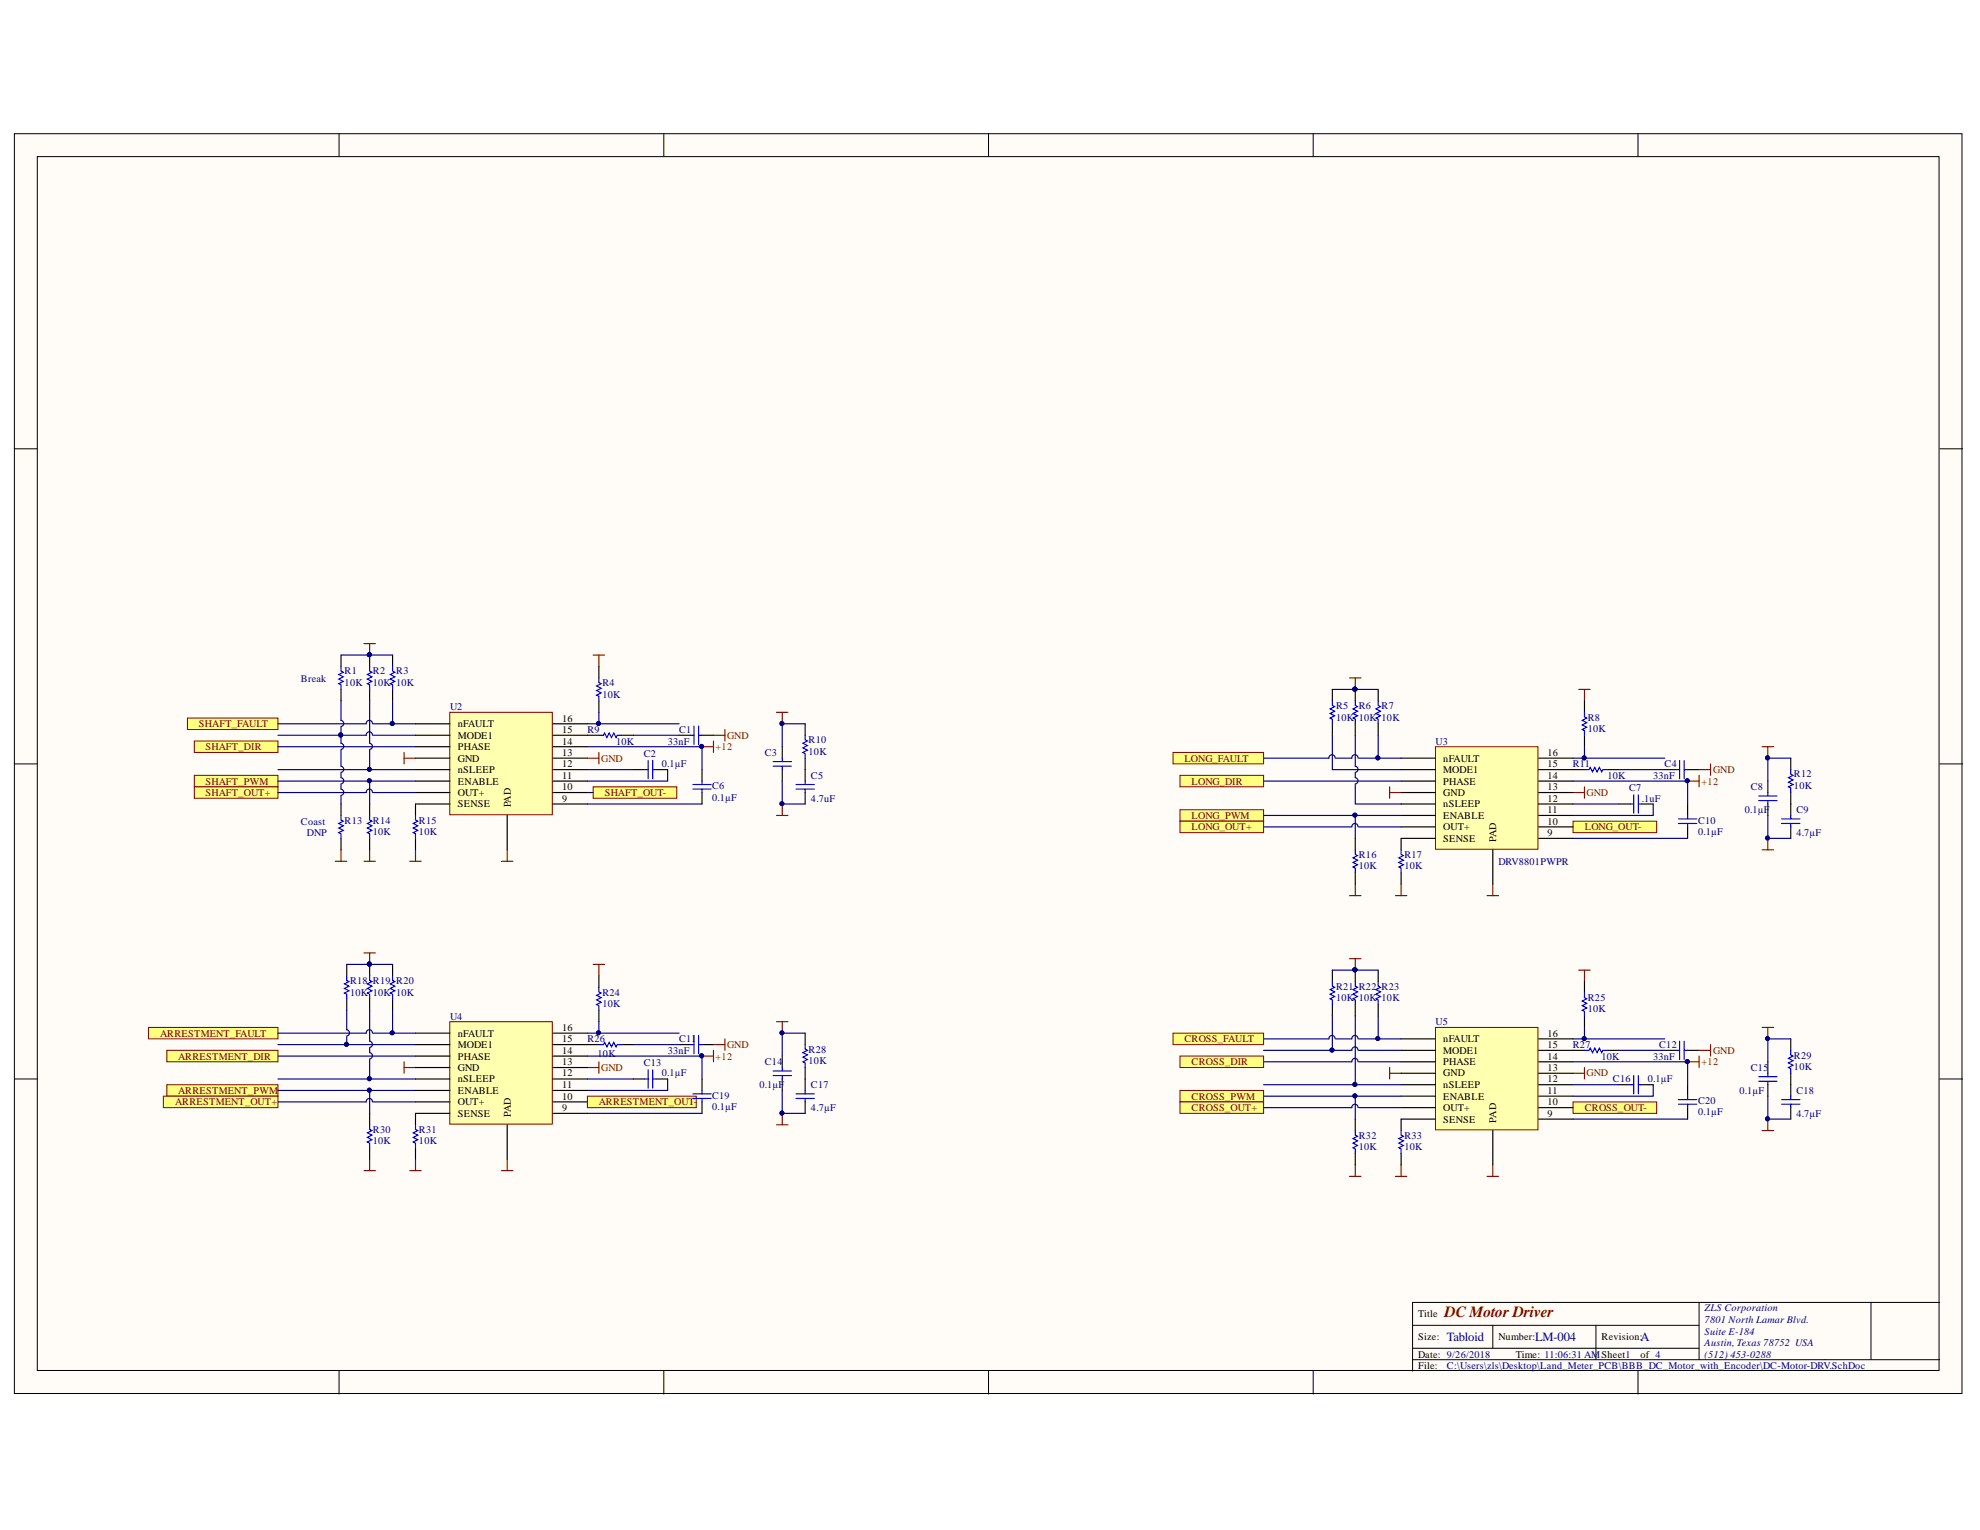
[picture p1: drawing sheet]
<svg xmlns="http://www.w3.org/2000/svg" width="279mm" height="216mm" viewBox="0 0 279 216" stroke-linecap="round" stroke-linejoin="round" font-family="sans-serif">
<defs><g id="words">
<text font-size="2.2" fill="#800000" x="203.8" y="185.9">DC Motor Driver</text>
<g font-size="1.8" fill="#000080">
<text x="204.2" y="189.2">Tabloid</text>
<text x="216.6" y="189.2">LM-004</text>
<text x="231.5" y="189.2">A</text>
</g>
<g font-size="1.4" fill="#000080">
<text x="48.6" y="95.2">R1</text>
<text x="52.6" y="95.2">R2</text>
<text x="55.9" y="95.2">R3</text>
<text x="42.5" y="96.2">Break</text>
<text x="48.6" y="96.8">10K</text>
<text x="52.6" y="96.8">10K 10K</text>
<text x="63.5" y="100.2">U2</text>
<text x="85" y="96.8">R4</text>
<text x="85" y="98.5">10K</text>
<text x="188.5" y="100.1">R5</text>
<text x="188.5" y="101.7">10K 10K 10K</text>
<text x="191.7" y="100.1">R6</text>
<text x="195" y="100.1">R7</text>
<text x="224.1" y="101.7">R8</text>
<text x="82.9" y="103.5">R9</text>
<text x="86.9" y="105.1">10K</text>
<text x="90.8" y="106.8">C2</text>
<text x="94.2" y="105.1">33nF</text>
<text x="95.8" y="103.5">C1</text>
<text x="107.9" y="106.7">C3</text>
<text x="114.1" y="104.9">R10</text>
<text x="114.1" y="106.5">10K</text>
<text x="202.6" y="105.1">U3</text>
<text x="224.1" y="103.3">10K</text>
<text x="93.4" y="108.3">0.1µF</text>
<text x="100.5" y="113">0.1µF</text>
<text x="100.5" y="111.3">C6</text>
<text x="114.4" y="109.9">C5</text>
<text x="114.4" y="113.2">4.7uF</text>
<text x="221.9" y="108.3">R11</text>
<text x="226.8" y="109.9">10K</text>
<text x="229.9" y="111.7">C7</text>
<text x="231.7" y="113.2">.1uF</text>
<text x="233.3" y="109.9">33nF</text>
<text x="234.9" y="108.3">C4</text>
<text x="247.1" y="111.5">C8</text>
<text x="253.1" y="109.7">R12</text>
<text x="253.1" y="111.3">10K</text>
<text x="42.5" y="116.4">Coast</text>
<text x="43.3" y="118">DNP</text>
<text x="48.6" y="116.2">R13</text>
<text x="52.6" y="116.2">R14</text>
<text x="52.6" y="117.8">10K</text>
<text x="59.1" y="116.2">R15</text>
<text x="59.1" y="117.8">10K</text>
<text x="239.6" y="117.8">0.1µF</text>
<text x="239.6" y="116.2">C10</text>
<text x="246.2" y="114.8">0.1µF</text>
<text x="253.5" y="118">4.7µF</text>
<text x="253.5" y="114.8">C9</text>
<text x="191.7" y="121">R16</text>
<text x="191.7" y="122.6">10K</text>
<text x="198.2" y="121">R17</text>
<text x="198.2" y="122.6">10K</text>
<text x="211.4" y="122.1">DRV8801PWPR</text>
<text x="49.4" y="138.9">R18 R19 R20</text>
<text x="49.4" y="140.5">10K 10K 10K</text>
<text x="63.5" y="143.9">U4</text>
<text x="85" y="140.5">R24</text>
<text x="85" y="142.1">10K</text>
<text x="188.5" y="139.6">R21 R22 R23</text>
<text x="188.5" y="141.3">10K 10K 10K</text>
<text x="224.1" y="141.3">R25</text>
<text x="224.1" y="142.9">10K</text>
<text x="82.9" y="147.1">R26</text>
<text x="84.3" y="149.2">10K</text>
<text x="94.2" y="148.7">33nF</text>
<text x="95.8" y="147.1">C11</text>
<text x="114.1" y="148.5">R28</text>
<text x="202.6" y="144.6">U5</text>
<text x="221.9" y="147.9">R27</text>
<text x="226" y="149.5">10K</text>
<text x="233.3" y="149.5">33nF</text>
<text x="234.1" y="147.9">C12</text>
<text x="253.1" y="149.4">R29</text>
<text x="90.8" y="150.5">C13</text>
<text x="93.4" y="151.9">0.1µF</text>
<text x="100.5" y="155">C19</text>
<text x="107.2" y="153.6">0.1µF</text>
<text x="107.9" y="150.3">C14</text>
<text x="114.1" y="150.1">10K</text>
<text x="114.4" y="153.6">C17</text>
<text x="227.6" y="152.8">C16</text>
<text x="232.5" y="152.8">0.1µF</text>
<text x="239.6" y="155.8">C20</text>
<text x="245.5" y="154.4">0.1µF</text>
<text x="247.1" y="151.1">C15</text>
<text x="253.1" y="151">10K</text>
<text x="253.5" y="154.4">C18</text>
<text x="52.6" y="159.9">R30</text>
<text x="52.6" y="161.5">10K</text>
<text x="59.1" y="159.9">R31</text>
<text x="59.1" y="161.5">10K</text>
<text x="100.5" y="156.6">0.1µF</text>
<text x="114.4" y="156.8">4.7µF</text>
<text x="191.7" y="160.7">R32</text>
<text x="198.2" y="160.7">R33</text>
<text x="239.6" y="157.4">0.1µF</text>
<text x="253.5" y="157.6">4.7µF</text>
<text x="191.7" y="162.3">10K</text>
<text x="198.2" y="162.3">10K</text>
<text x="240.5" y="185.1">ZLS Corporation</text>
<text x="240.5" y="186.7">7801 North Lamar Blvd.</text>
<text x="240.5" y="188.3">Suite E-184</text>
<text x="240.5" y="190">Austin, Texas 78752 USA</text>
<text x="240.5" y="191.6">(512) 453-0288</text>
<text x="204.2" y="193.2">C:\Users\zls\Desktop\Land_Meter_PCB\BBB_DC_Motor_with_Encoder\DC-Motor-DRV.SchDoc</text>
</g>
<g font-size="1.4">
<text x="79.3" y="101.8">16</text>
<text x="64.6" y="102.6">nFAULT</text>
<text x="64.6" y="104.2">MODE1</text>
<text x="64.6" y="105.8">PHASE</text>
<text x="64.6" y="107.5">GND</text>
<text x="79.3" y="106.7">13</text>
<text x="79.3" y="105.1">14</text>
<text x="79.3" y="103.5">15</text>
<text x="203.7" y="107.5">nFAULT</text>
<text x="218.4" y="106.7">16</text>
<text x="64.6" y="109.1">nSLEEP</text>
<text x="64.6" y="110.7">ENABLE</text>
<text x="64.6" y="112.3">OUT+</text>
<text x="64.6" y="113.9">SENSE</text>
<text x="72.1" y="113.9" transform="rotate(-90 72.1 113.9)">PAD</text>
<text x="79.3" y="113.2">9</text>
<text x="79.3" y="111.5">10</text>
<text x="79.3" y="109.9">11</text>
<text x="79.3" y="108.3">12</text>
<text x="203.7" y="109.1">MODE1</text>
<text x="203.7" y="110.7">PHASE</text>
<text x="203.7" y="112.3">GND</text>
<text x="203.7" y="113.9">nSLEEP</text>
<text x="218.4" y="113.2">12</text>
<text x="218.4" y="111.5">13</text>
<text x="218.4" y="109.9">14</text>
<text x="218.4" y="108.3">15</text>
<text x="203.7" y="115.5">ENABLE</text>
<text x="203.7" y="117.2">OUT+</text>
<text x="203.7" y="118.8">SENSE</text>
<text x="211.1" y="118.8" transform="rotate(-90 211.1 118.8)">PAD</text>
<text x="218.4" y="118">9</text>
<text x="218.4" y="116.4">10</text>
<text x="218.4" y="114.8">11</text>
<text x="64.6" y="146.3">nFAULT</text>
<text x="64.6" y="147.9">MODE1</text>
<text x="64.6" y="149.5">PHASE</text>
<text x="79.3" y="148.7">14</text>
<text x="79.3" y="147.1">15</text>
<text x="79.3" y="145.5">16</text>
<text x="203.7" y="147.1">nFAULT</text>
<text x="203.7" y="148.7">MODE1</text>
<text x="218.4" y="149.5">14</text>
<text x="218.4" y="147.9">15</text>
<text x="218.4" y="146.3">16</text>
<text x="64.6" y="151.1">GND</text>
<text x="64.6" y="152.8">nSLEEP</text>
<text x="64.6" y="154.4">ENABLE</text>
<text x="64.6" y="156">OUT+</text>
<text x="79.3" y="155.2">10</text>
<text x="79.3" y="153.6">11</text>
<text x="79.3" y="151.9">12</text>
<text x="79.3" y="150.3">13</text>
<text x="203.7" y="150.3">PHASE</text>
<text x="203.7" y="151.9">GND</text>
<text x="203.7" y="153.6">nSLEEP</text>
<text x="203.7" y="155.2">ENABLE</text>
<text x="218.4" y="156">10</text>
<text x="218.4" y="154.4">11</text>
<text x="218.4" y="152.8">12</text>
<text x="218.4" y="151.1">13</text>
<text x="64.6" y="157.6">SENSE</text>
<text x="72.1" y="157.6" transform="rotate(-90 72.1 157.6)">PAD</text>
<text x="79.3" y="156.8">9</text>
<text x="203.7" y="156.8">OUT+</text>
<text x="203.7" y="158.4">SENSE</text>
<text x="211.1" y="158.4" transform="rotate(-90 211.1 158.4)">PAD</text>
<text x="218.4" y="157.6">9</text>
<text x="200.1" y="185.9">Title</text>
<text x="200.1" y="189.1">Size:</text>
<text x="200.1" y="191.6">Date: 9/26/2018</text>
<text x="211.4" y="189.1">Number:</text>
<text x="213.9" y="191.6">Time: 11:06:31 AMSheet1</text>
<text x="226" y="189.1">Revision:</text>
<text x="231.5" y="191.6">of 4</text>
<text x="200.1" y="193.2">File:</text>
</g>
<g font-size="1.4" fill="#800000">
<text x="28.1" y="102.6">SHAFT_FAULT</text>
<text x="29" y="105.8">SHAFT_DIR</text>
<text x="84.8" y="107.5">GND</text>
<text x="101" y="105.8">+12</text>
<text x="102.6" y="104.2">GND</text>
<text x="167.1" y="107.5">LONG_FAULT</text>
<text x="29" y="110.7">SHAFT_PWM</text>
<text x="29" y="112.3">SHAFT_OUT+</text>
<text x="85.3" y="112.3">SHAFT_OUT-</text>
<text x="168.1" y="110.7">LONG_DIR</text>
<text x="223.9" y="112.3">GND</text>
<text x="240.1" y="110.7">+12</text>
<text x="241.7" y="109.1">GND</text>
<text x="168.1" y="115.5">LONG_PWM</text>
<text x="168.1" y="117.2">LONG_OUT+</text>
<text x="223.6" y="117.2">LONG_OUT-</text>
<text x="22.6" y="146.3">ARRESTMENT_FAULT</text>
<text x="25.1" y="149.5">ARRESTMENT_DIR</text>
<text x="101" y="149.5">+12</text>
<text x="102.6" y="147.9">GND</text>
<text x="167.1" y="147.1">CROSS_FAULT</text>
<text x="241.7" y="148.7">GND</text>
<text x="24.7" y="156">ARRESTMENT_OUT+</text>
<text x="25.1" y="154.4">ARRESTMENT_PWM</text>
<text x="84.5" y="156">ARRESTMENT_OUT-</text>
<text x="84.8" y="151.1">GND</text>
<text x="168.1" y="150.3">CROSS_DIR</text>
<text x="168.1" y="155.2">CROSS_PWM</text>
<text x="223.9" y="151.9">GND</text>
<text x="240.1" y="150.3">+12</text>
<text x="168.1" y="156.8">CROSS_OUT+</text>
<text x="223.6" y="156.8">CROSS_OUT-</text>
</g>
</g></defs>
<g fill="#fffcf8" stroke="#000" stroke-width=".14">
<path d="M2 18.9h274.9v177.7h-274.9z"/>
<path d="M5.3 22.1h268.3v171.3h-268.3z"/>
</g>
<g fill="none" stroke="#000" stroke-width=".14">
<path d="M47.8 18.9v3.2M93.7 18.9v3.2M139.5 18.9v3.2M185.3 18.9v3.2M231.1 18.9v3.2M2 63.3h3.3M273.7 63.3h3.3M2 107.8h3.3M273.7 107.8h3.3M2 152.3h3.3M273.7 152.3h3.3M47.8 193.5v3.2"/>
<path d="M93.7 193.5v3.2M139.5 193.5v3.2M185.3 193.5v3.2M199.3 187h40.5M199.3 191.9h74.4M199.3 190.3h40.5M210.6 187v3.3M225.2 187v4.9M231.1 193.5v3.2M239.8 183.8v8.1M264 183.8h-64.7v9.7M273.7 183.8h-9.7v8.1"/>
</g>
<path d="M63.5 100.5h14.4v14.5h-14.4z" fill="#ffffb0" stroke="#800000" stroke-width=".14"/>
<g fill="none" stroke="#000" stroke-width=".16">
<path d="M58.6 102.1h4.9M58.6 103.8h4.9M58.6 105.4h4.9M58.6 107h4.9M58.6 108.6h4.9M58.6 110.2h4.9M58.6 111.8h4.9M58.6 113.5h4.9M71.6 115.1v4.8M78 102.1h4.9M78 103.8h4.9M78 105.4h4.9"/>
<path d="M78 107h4.9M78 108.6h4.9M78 110.2h4.9M78 111.8h4.9M78 113.5h4.9M95.8 103.8h1.6M99.1 103.8h1.6"/>
</g>
<g fill="none" stroke="#800000" stroke-width=".16">
<path d="M51.4 90.8h1.6M52.2 90.8v1.6M83.7 92.4h1.6M84.5 92.4v1.7M52.2 119.9v1.6M57 107h1.6M57 106.2v1.6M58.6 119.9v1.6M82.9 107h1.6M84.5 106.2v1.6M99.1 105.4h1.6M100.7 104.6v1.6"/>
<path d="M100.7 103.8h1.6M102.3 102.9v1.7M109.6 100.5h1.6M109.6 115.1h1.6M110.4 100.5v1.6M110.4 113.5v1.6M51.4 121.5h1.6M57.8 121.5h1.6"/>
</g>
<g fill="#000080" stroke="#000080" stroke-width=".14">
<circle cx="99" cy="105.3" r=".28"/>
<circle cx="52.1" cy="92.4" r=".27"/>
<circle cx="110.3" cy="102.1" r=".28"/>
<circle cx="110.3" cy="113.4" r=".27"/>
</g>
<path d="M97.4 103.8h.5M97.9 102.5v2.5M98.6 102.5v2.5M98.6 103.8h.5" fill="none" stroke="#00f" stroke-width=".16"/>
<g fill="#ffff80" stroke="#800000" stroke-width=".14">
<path d="M27.4 104.6h11.8v1.6h-11.8z" fill-rule="evenodd"/>
<path d="M27.4 109.4h11.8v1.6h-11.8z" fill-rule="evenodd"/>
<path d="M23.5 148.2h15.7v1.6h-15.7z" fill-rule="evenodd"/>
<path d="M23.5 153.1h15.7v1.6h-15.7z" fill-rule="evenodd"/>
<path d="M83.7 111h11.8v1.6h-11.8z" fill-rule="evenodd"/>
<path d="M27.4 111h11.8v1.6h-11.8z" fill-rule="evenodd"/>
<path d="M82.9 154.7h15.4v1.6h-15.4z" fill-rule="evenodd"/>
<path d="M23.1 154.7h16.1v1.6h-16.1z" fill-rule="evenodd"/>
<path d="M21 145h18.2v1.6h-18.2z" fill-rule="evenodd"/>
<path d="M26.4 101.3h12.8v1.6h-12.8z" fill-rule="evenodd"/>
</g>
<g fill="none" stroke="#000" stroke-width=".16">
<path d="M48.1 92.4v1.7M48.1 97.3v1.6M52.2 92.4v1.7M52.2 97.3v1.6M55.4 92.4v1.7M55.4 97.3v1.6M84.5 94.1v1.6M84.5 98.9v1.6M52.2 113.5v1.6M52.2 118.3v1.6M58.6 113.5v1.6M58.6 118.3v1.6"/>
<path d="M82.9 103.8h1.6M87.7 103.8h1.7M89.4 108.6h1.6M92.6 108.6h1.6M99.1 108.6v1.6M99.1 111.8v1.7M110.4 105.4v1.6M110.4 108.6v1.6M113.6 102.1v1.7M113.6 107v3.2M113.6 111.8v1.7M234.9 108.6h1.6"/>
<path d="M238.1 108.6h1.7M48.9 136.1v1.6M52.2 136.1v1.6M55.4 136.1v1.6M84.5 137.7v1.6M48.9 140.9v1.7M52.2 140.9v1.7M52.2 157.1v1.6M55.4 140.9v1.7M58.6 157.1v1.6M82.9 147.4h1.6M84.5 142.6v1.6"/>
<path d="M87.7 147.4h1.7M89.4 152.3h1.6M92.6 152.3h1.6M95.8 147.4h1.6M99.1 152.3v1.6M99.1 155.5v1.6M99.1 147.4h1.6M110.4 149v1.6M110.4 152.3v1.6M113.6 145.8v1.6M113.6 150.6v3.3M113.6 155.5v1.6"/>
<path d="M52.2 162v1.6M58.6 162v1.6"/>
</g>
<g fill="none" stroke="#00f" stroke-width=".16">
<path d="M48.1 94.1v.6l.3 .2-.6 .3 .6 .3-.6 .3 .6 .4-.6 .3 .3 .1v.7M52.2 94.1v.6l.3 .2-.7 .3 .7 .3-.7 .3 .7 .4-.7 .3 .4 .1v.7M55.4 94.1v.6l.3 .2-.6 .3 .6 .3-.6 .3 .6 .4-.6 .3 .3 .1v.7M84.5 95.7v.6l.3 .2-.6 .3 .6 .3-.6 .3 .6 .4-.6 .3 .3 .2v.6M52.2 115.1v.6l.3 .2-.7 .3 .7 .3-.7 .3 .7 .4-.7 .3 .4 .2v.6M58.6 115.1v.6l.4 .2-.7 .3 .7 .3-.7 .3 .7 .4-.7 .3 .3 .2v.6M84.5 103.8h.7l.1-.4 .3 .7 .4-.7 .3 .7 .3-.7 .3 .7 .2-.3h.6M91 108.6h.5M91.5 107.3v2.6M92.1 107.3v2.6M92.1 108.6h.5M97.8 110.7h2.6"/>
<path d="M97.8 111.4h2.6M99.1 110.2v.5M99.1 111.4v.4M109.1 108.1h2.6M109.1 107.5h2.6M110.4 107v.5M110.4 108.1v.5M112.3 110.7h2.6M112.3 111.4h2.6M113.6 103.8v.6l.3 .2-.6 .3 .6 .3-.6 .3 .6 .4-.6 .3 .3 .1v.7M113.6 110.2v.5M113.6 111.4v.4"/>
<path d="M236.5 108.6h.5M237 107.3v2.6M237.7 108.6h.4M237.7 107.3v2.6M48.9 137.7v.7l.4 .1-.7 .3 .7 .4-.7 .3 .7 .3-.7 .3 .3 .2v.6M52.2 137.7v.7l.3 .1-.7 .3 .7 .4-.7 .3 .7 .3-.7 .3 .4 .2v.6M55.4 137.7v.7l.3 .1-.6 .3 .6 .4-.6 .3 .6 .3-.6 .3 .3 .2v.6M84.5 139.3v.7l.3 .1-.6 .4 .6 .3-.6 .3 .6 .3-.6 .3 .3 .2v.7M52.2 158.7v.7l.3 .1-.7 .4 .7 .3-.7 .3 .7 .3-.7 .3 .4 .2v.7M58.6 158.7v.7l.4 .1-.7 .4 .7 .3-.7 .3 .7 .3-.7 .3 .3 .2v.7M84.5 147.4h.7l.1-.3 .3 .6 .4-.6 .3 .6 .3-.6 .3 .6 .2-.3h.6M91 152.3h.5"/>
<path d="M91.5 151v2.6M92.1 151v2.6M92.1 152.3h.5M97.4 147.4h.5M97.8 154.4h2.6M97.8 155h2.6M97.9 146.1v2.6M98.6 146.1v2.6M98.6 147.4h.5M99.1 153.9v.5M99.1 155v.5M109.1 151.8h2.6"/>
<path d="M109.1 151.1h2.6M110.4 150.6v.5M110.4 151.8v.5M112.3 154.4h2.6M112.3 155h2.6M113.6 147.4v.7l.3 .1-.6 .3 .6 .4-.6 .3 .6 .3-.6 .3 .3 .2v.6M113.6 153.9v.5M113.6 155v.5"/>
</g>
<g fill="#000080" stroke="#000080" stroke-width=".14">
<circle cx="52.1" cy="92.4" r=".27"/>
<circle cx="99" cy="149" r=".28"/>
<circle cx="52.1" cy="136" r=".27"/>
<circle cx="110.3" cy="145.7" r=".27"/>
<circle cx="110.3" cy="157.1" r=".28"/>
<circle cx="238.1" cy="110.2" r=".28"/>
<circle cx="191.2" cy="97.2" r=".28"/>
<circle cx="249.4" cy="106.9" r=".28"/>
<circle cx="249.4" cy="118.3" r=".27"/>
</g>
<g fill="none" stroke="#800000" stroke-width=".16">
<path d="M190.4 95.7h1.7M191.2 95.7v1.6M222.8 97.3h1.6M223.6 97.3v1.6M196.1 111.8h1.6M196.1 111v1.6M222 111.8h1.6M223.6 111v1.6M238.1 110.2h1.7M239.8 109.4v1.6M239.8 108.6h1.6M241.4 107.8v1.6"/>
<path d="M248.7 105.4h1.6M248.7 119.9h1.6M249.5 105.4v1.6M249.5 118.3v1.6M51.4 134.5h1.6M52.2 134.5v1.6M83.7 136.1h1.6M84.5 136.1v1.6M190.4 126.4h1.7M191.2 124.8v1.6M196.9 126.4h1.6M197.7 124.8v1.6"/>
<path d="M57 150.6h1.6M57 149.8v1.6M82.9 150.6h1.6M84.5 149.8v1.6M99.1 149h1.6M100.7 148.2v1.6M100.7 147.4h1.6M102.3 146.6v1.6M109.6 144.2h1.6M109.6 158.7h1.6M110.4 144.2v1.6M110.4 157.1v1.6"/>
<path d="M51.4 165.2h1.6M52.2 163.6v1.6M57.8 165.2h1.6M58.6 163.6v1.6"/>
</g>
<g fill="#ffff80" stroke="#800000" stroke-width=".14">
<path d="M166.5 109.4h11.8v1.6h-11.8z" fill-rule="evenodd"/>
<path d="M166.5 114.3h11.8v1.6h-11.8z" fill-rule="evenodd"/>
<path d="M222 115.9h11.8v1.6h-11.8z" fill-rule="evenodd"/>
<path d="M166.5 115.9h11.8v1.6h-11.8z" fill-rule="evenodd"/>
<path d="M165.5 106.2h12.8v1.6h-12.8z" fill-rule="evenodd"/>
</g>
<g fill="none" stroke="#000" stroke-width=".16">
<path d="M188 97.3v1.6M191.2 97.3v1.6M194.5 97.3v1.6M223.6 98.9v1.6M188 102.1v1.7M191.2 102.1v1.7M191.2 118.3v1.6M194.5 102.1v1.7M197.7 118.3v1.6M222 108.6h1.6M223.6 103.8v1.6M226.8 108.6h1.6"/>
<path d="M238.1 113.5v1.6M238.1 116.7v1.6M249.5 110.2v1.6M249.5 113.5v1.6M252.7 107v1.6M252.7 111.8v3.3M252.7 116.7v1.6M191.2 123.2v1.6M197.7 123.2v1.6M234.9 148.2h1.6M238.1 148.2h1.7"/>
</g>
<g fill="none" stroke="#00f" stroke-width=".16">
<path d="M188 98.9v.6l.3 .2-.6 .3 .6 .4-.6 .3 .6 .3-.6 .3 .3 .2v.6M191.2 98.9v.6l.4 .2-.7 .3 .7 .4-.7 .3 .7 .3-.7 .3 .3 .2v.6M194.5 98.9v.6l.3 .2-.6 .3 .6 .4-.6 .3 .6 .3-.6 .3 .3 .2v.6M191.2 119.9v.7l.4 .1-.7 .4 .7 .3-.7 .3 .7 .3-.7 .3 .3 .2v.7M197.7 119.9v.7l.3 .1-.6 .4 .6 .3-.6 .3 .6 .3-.6 .3 .3 .2v.7M223.6 100.5v.7l.3 .1-.6 .3 .6 .4-.6 .3 .6 .3-.6 .3 .3 .2v.7M223.6 108.6h.6l.2-.3 .3 .6 .3-.6 .4 .6 .3-.6 .3 .6 .2-.3h.6M236.8 115.6h2.6M236.8 116.2h2.6M238.1 115.1v.5M238.1 116.2v.5M248.2 113h2.6"/>
<path d="M248.2 112.3h2.6M249.5 111.8v.5M249.5 113v.5M251.4 115.6h2.6M251.4 116.2h2.6M252.7 108.6v.6l.3 .2-.6 .3 .6 .4-.6 .3 .6 .3-.6 .3 .3 .2v.6M252.7 115.1v.5M252.7 116.2v.5M236.5 148.2h.5M237 146.9v2.6M237.7 146.9v2.6M237.7 148.2h.4"/>
</g>
<g fill="#000080" stroke="#000080" stroke-width=".14">
<circle cx="191.2" cy="97.2" r=".28"/>
<circle cx="238.1" cy="149.8" r=".28"/>
<circle cx="191.2" cy="136.8" r=".28"/>
<circle cx="249.4" cy="146.5" r=".27"/>
<circle cx="249.4" cy="157.9" r=".28"/>
</g>
<g fill="none" stroke="#800000" stroke-width=".16">
<path d="M190.4 135.3h1.7M191.2 135.3v1.6M222.8 136.9h1.6M223.6 136.9v1.6M196.1 151.4h1.6M196.1 150.6v1.7M222 151.4h1.6M223.6 150.6v1.7M238.1 149.8h1.7M239.8 149v1.6M239.8 148.2h1.6M241.4 147.4v1.6"/>
<path d="M248.7 145h1.6M248.7 159.5h1.6M249.5 145v1.6M249.5 157.9v1.6M190.4 166h1.7M191.2 164.4v1.6M196.9 166h1.6M197.7 164.4v1.6"/>
</g>
<g fill="#ffff80" stroke="#800000" stroke-width=".14">
<path d="M166.5 149h11.8v1.6h-11.8z" fill-rule="evenodd"/>
<path d="M166.5 153.9h11.8v1.6h-11.8z" fill-rule="evenodd"/>
<path d="M222 155.5h11.8v1.6h-11.8z" fill-rule="evenodd"/>
<path d="M166.5 155.5h11.8v1.6h-11.8z" fill-rule="evenodd"/>
<path d="M165.5 145.8h12.8v1.6h-12.8z" fill-rule="evenodd"/>
</g>
<g fill="none" stroke="#000" stroke-width=".16">
<path d="M48.1 113.5v1.6M48.1 118.3v1.6M188 136.9v1.6M191.2 136.9v1.6M194.5 136.9v1.6M223.6 138.5v1.6M188 141.7v1.7M191.2 141.7v1.7M191.2 157.9v1.6M194.5 141.7v1.7M197.7 157.9v1.6M222 148.2h1.6"/>
<path d="M223.6 143.4v1.6M226.8 148.2h1.6M228.4 153.1h1.7M231.7 153.1h1.6M238.1 153.1v1.6M238.1 156.3v1.6M249.5 149.8v1.6M249.5 153.1v1.6M252.7 146.6v1.6M252.7 151.4v3.3M252.7 156.3v1.6M191.2 162.8v1.6"/>
<path d="M197.7 162.8v1.6"/>
</g>
<g fill="none" stroke="#00f" stroke-width=".16">
<path d="M48.1 115.1v.6l.3 .2-.6 .3 .6 .3-.6 .3 .6 .4-.6 .3 .3 .2v.6M188 138.5v.7l.3 .1-.6 .3 .6 .4-.6 .3 .6 .3-.6 .3 .3 .2v.6M191.2 138.5v.7l.4 .1-.7 .3 .7 .4-.7 .3 .7 .3-.7 .3 .3 .2v.6M194.5 138.5v.7l.3 .1-.6 .3 .6 .4-.6 .3 .6 .3-.6 .3 .3 .2v.6M191.2 159.5v.7l.4 .1-.7 .4 .7 .3-.7 .3 .7 .3-.7 .4 .3 .1v.7M197.7 159.5v.7l.3 .1-.6 .4 .6 .3-.6 .3 .6 .3-.6 .4 .3 .1v.7M223.6 140.1v.7l.3 .1-.6 .4 .6 .3-.6 .3 .6 .3-.6 .4 .3 .1v.7M223.6 148.2h.6l.2-.3 .3 .6 .3-.6 .4 .6 .3-.6 .3 .6 .2-.3h.6M230.1 153.1h.4M230.5 151.8v2.6M231.2 151.8v2.6M231.2 153.1h.5"/>
<path d="M236.8 155.2h2.6M236.8 155.8h2.6M238.1 154.7v.5M238.1 155.8v.5M248.2 152.6h2.6M248.2 151.9h2.6M249.5 151.4v.5M249.5 152.6v.5M251.4 155.2h2.6M251.4 155.8h2.6M252.7 148.2v.7l.3 .1-.6 .3 .6 .4-.6 .3 .6 .3-.6 .3 .3 .2v.6M252.7 154.7v.5"/>
<path d="M252.7 155.8v.5"/>
</g>
<g fill="#000080" stroke="#000080" stroke-width=".14">
<circle cx="191.2" cy="136.8" r=".28"/>
<circle cx="52.1" cy="110.2" r=".27"/>
<circle cx="52.1" cy="108.6" r=".28"/>
<circle cx="84.5" cy="102.1" r=".28"/>
<circle cx="55.3" cy="102.1" r=".28"/>
<circle cx="52.1" cy="92.4" r=".27"/>
<circle cx="99" cy="105.3" r=".28"/>
<circle cx="110.3" cy="113.4" r=".27"/>
<circle cx="110.3" cy="102.1" r=".28"/>
<circle cx="52.1" cy="153.8" r=".28"/>
<circle cx="48.9" cy="147.4" r=".28"/>
<circle cx="84.5" cy="145.7" r=".28"/>
<circle cx="52.1" cy="152.2" r=".28"/>
<circle cx="55.3" cy="145.7" r=".28"/>
<circle cx="52.1" cy="136" r=".27"/>
<circle cx="99" cy="149" r=".28"/>
<circle cx="110.3" cy="157.1" r=".28"/>
<circle cx="110.3" cy="145.7" r=".27"/>
<circle cx="191.2" cy="115" r=".28"/>
<circle cx="223.5" cy="106.9" r=".28"/>
<circle cx="194.4" cy="106.9" r=".28"/>
<circle cx="191.2" cy="97.2" r=".28"/>
<circle cx="238.1" cy="110.2" r=".28"/>
<circle cx="249.4" cy="118.3" r=".27"/>
<circle cx="249.4" cy="106.9" r=".28"/>
<circle cx="223.5" cy="146.5" r=".27"/>
<circle cx="191.2" cy="153" r=".28"/>
<circle cx="191.2" cy="154.6" r=".28"/>
<circle cx="194.4" cy="146.5" r=".28"/>
<circle cx="188" cy="148.2" r=".28"/>
<circle cx="238.1" cy="149.8" r=".28"/>
<circle cx="249.4" cy="157.9" r=".28"/>
<circle cx="249.4" cy="146.5" r=".27"/>
<circle cx="48.1" cy="103.7" r=".28"/>
</g>
<path d="M48.1 119.9v1.6M71.6 119.9v1.6M47.3 121.5h1.6M70.8 121.5h1.6M209.8 126.4h1.7M210.6 124.8v1.6M70.8 165.2h1.6M71.6 163.6v1.6M209.8 166h1.7M210.6 164.4v1.6" fill="none" stroke="#800000" stroke-width=".16"/>
<g fill="none" stroke="#000080" stroke-width=".16">
<path d="M48.1 92.4h7.3M48.1 98.9v2.7M52.2 98.9v6a.44 .44 0 0 1 .4 .4 .44 .44 0 0 1-.4 .5M55.4 98.9v3.2M188 97.3h6.5M39.2 110.2h19.4M39.2 108.6h19.4M39.2 105.4h19.4M48.1 111.4a.44 .44 0 0 1 .4 .4 .44 .44 0 0 1-.4 .4M48.1 101.7a.44 .44 0 0 1 .4 .4 .44 .44 0 0 1-.4 .4M48.1 109.1v.6a.44 .44 0 0 1 .4 .5 .44 .44 0 0 1-.4 .4M48.1 105.9v2.2a.44 .44 0 0 1 .4 .5 .44 .44 0 0 1-.4 .4"/>
<path d="M48.1 102.6v2.3a.44 .44 0 0 1 .4 .4 .44 .44 0 0 1-.4 .5M48.1 110.7v.7M48.1 112.3v1.2M52.2 105.9v2.7M52.2 110.2v3.3M52.5 102.1a.44 .44 0 0 0-.4-.5 .44 .44 0 0 0-.4 .5h-12.5M52.5 103.7a.44 .44 0 0 0-.4-.4 .44 .44 0 0 0-.4 .5h-12.5M52.6 111.8a.44 .44 0 0 0-.5-.4 .44 .44 0 0 0-.4 .4h-12.5M52.6 102.1h6M52.6 103.8h6M52.6 111.8h6M82.9 102.1h12.9"/>
<path d="M82.9 105.4h16.2v3.2M82.9 108.6h6.5M82.9 113.5h16.2M82.9 111.8h.8M84.5 100.5v1.6M89.4 103.8h6.4M94.2 108.6v1.6h-11.3M110.4 110.2v3.3h3.2M113.6 102.1h-3.2v3.3M178.3 115.1h19.4M178.3 110.2h19.4M188 103.8v4.8h9.7"/>
<path d="M188.4 107a.44 .44 0 0 0-.4-.5 .44 .44 0 0 0-.5 .5h-9.2M191.2 110.7v2.8h6.5M191.2 109.1v.6a.45 .45 0 0 1 .4 .5 .45 .45 0 0 1-.4 .4M191.2 103.8v4.3a.44 .44 0 0 1 .4 .5 .44 .44 0 0 1-.4 .4M191.2 115.1v3.2M191.6 107a.44 .44 0 0 0-.4-.5 .44 .44 0 0 0-.4 .5h-2.3M191.6 116.7a.44 .44 0 0 0-.4-.5 .44 .44 0 0 0-.4 .5h-12.5M191.7 107h6M191.7 116.7h6M194.5 103.8v3.2M222 107h12.9M222 110.2h16.1v3.3"/>
<path d="M222 113.5h6.4M222 118.3h16.1M223.6 105.4v1.6M228.4 108.6h6.5M233.3 113.5v1.6h-11.3M249.5 115.1v3.2h3.2M252.7 107h-3.2v3.2M48.9 136.1h6.5M188 136.9h6.5M39.2 153.9h19.4M39.2 147.4h19.4M39.2 152.3h19.4"/>
<path d="M39.2 149h19.4M48.9 142.6v2.7a.44 .44 0 0 1 .4 .5 .44 .44 0 0 1-.4 .4M48.9 146.3v1.1M52.2 142.6v4.3a.45 .45 0 0 1 .4 .5 .45 .45 0 0 1-.4 .4M52.2 147.9v.6a.45 .45 0 0 1 .4 .5 .45 .45 0 0 1-.4 .4M52.2 149.5v2.8M52.2 153.9v3.2M52.5 155.5a.44 .44 0 0 0-.4-.5 .44 .44 0 0 0-.4 .5h-12.5M52.6 145.8a.44 .44 0 0 0-.5-.5 .44 .44 0 0 0-.4 .5h-12.5M52.6 145.8h6M52.6 155.5h6M55.4 142.6v3.2"/>
<path d="M82.9 145.8h12.9M82.9 149h16.2v3.3M82.9 152.3h6.5M82.9 157.1h16.2M84.5 144.2v1.6M89.4 147.4h6.4M94.2 152.3v1.6h-11.3M110.4 153.9v3.2h3.2M113.6 145.8h-3.2v3.2M188 143.4v4.8M191.2 143.4v9.7M191.2 154.7v3.2"/>
<path d="M194.5 143.4v3.2M222 146.6h12.9M222 149.8h16.1v3.3M222 153.1h6.4M222 157.9h16.1M223.6 145v1.6M228.4 148.2h6.5M233.3 153.1v1.6h-11.3M249.5 154.7v3.2h3.2M252.7 146.6h-3.2v3.2"/>
</g>
<path d="M63.5 144.2h14.4v14.4h-14.4z" fill="#ffffb0" stroke="#800000" stroke-width=".14"/>
<g fill="none" stroke="#000" stroke-width=".16">
<path d="M58.6 145.8h4.9M58.6 147.4h4.9M58.6 149h4.9M58.6 150.6h4.9M58.6 152.3h4.9M58.6 153.9h4.9M58.6 155.5h4.9M58.6 157.1h4.9M71.6 158.7v4.9M78 145.8h4.9M78 147.4h4.9M78 149h4.9"/>
<path d="M78 150.6h4.9M78 152.3h4.9M78 153.9h4.9M78 155.5h4.9M78 157.1h4.9"/>
</g>
<path d="M202.6 145h14.4v14.4h-14.4z" fill="#ffffb0" stroke="#800000" stroke-width=".14"/>
<g fill="none" stroke="#000" stroke-width=".16">
<path d="M197.7 146.6h4.9M197.7 148.2h4.9M197.7 149.8h4.9M197.7 151.4h4.9M197.7 153.1h4.9M197.7 154.7h4.9M197.7 156.3h4.9M197.7 157.9h4.9M210.6 159.5v4.9M217.1 146.6h4.9M217.1 148.2h4.9M217.1 149.8h4.9"/>
<path d="M217.1 151.4h4.9M217.1 153.1h4.9M217.1 154.7h4.9M217.1 156.3h4.9M217.1 157.9h4.9"/>
</g>
<path d="M202.6 105.4h14.4v14.4h-14.4z" fill="#ffffb0" stroke="#800000" stroke-width=".14"/>
<g fill="none" stroke="#000" stroke-width=".16">
<path d="M197.7 107h4.9M197.7 108.6h4.9M197.7 110.2h4.9M197.7 111.8h4.9M197.7 113.5h4.9M197.7 115.1h4.9M197.7 116.7h4.9M197.7 118.3h4.9M210.6 119.9v4.9M217.1 107h4.9M217.1 108.6h4.9M217.1 110.2h4.9"/>
<path d="M217.1 111.8h4.9M217.1 113.5h4.9M217.1 115.1h4.9M217.1 116.7h4.9M217.1 118.3h4.9M228.4 113.5h1.7M231.7 113.5h1.6"/>
</g>
<path d="M178.3 154.7h19.4M178.3 153.1h19.4M188.4 146.6a.44 .44 0 0 0-.4-.5 .44 .44 0 0 0-.5 .5h-9.2M191.6 156.3a.44 .44 0 0 0-.4-.5 .44 .44 0 0 0-.4 .5h-12.5M191.6 149.8a.44 .44 0 0 0-.4-.5 .44 .44 0 0 0-.4 .5h-12.5M191.6 148.2a.44 .44 0 0 0-.4-.5 .44 .44 0 0 0-.4 .5h-12.5M191.6 146.6a.44 .44 0 0 0-.4-.5 .44 .44 0 0 0-.4 .5h-2.3M191.7 146.6h6M191.7 156.3h6M191.7 149.8h6M191.7 148.2h6" fill="none" stroke="#000080" stroke-width=".16"/>
<g fill="#000080" stroke="#000080" stroke-width=".14">
<circle cx="191.2" cy="154.6" r=".28"/>
<circle cx="191.2" cy="153" r=".28"/>
<circle cx="188" cy="148.2" r=".28"/>
<circle cx="194.4" cy="146.5" r=".28"/>
</g>
<path d="M230.1 113.5h.4M230.5 112.2v2.5M231.2 112.2v2.5M231.2 113.5h.5" fill="none" stroke="#00f" stroke-width=".16"/>
<use href="#words"/>
</svg>
